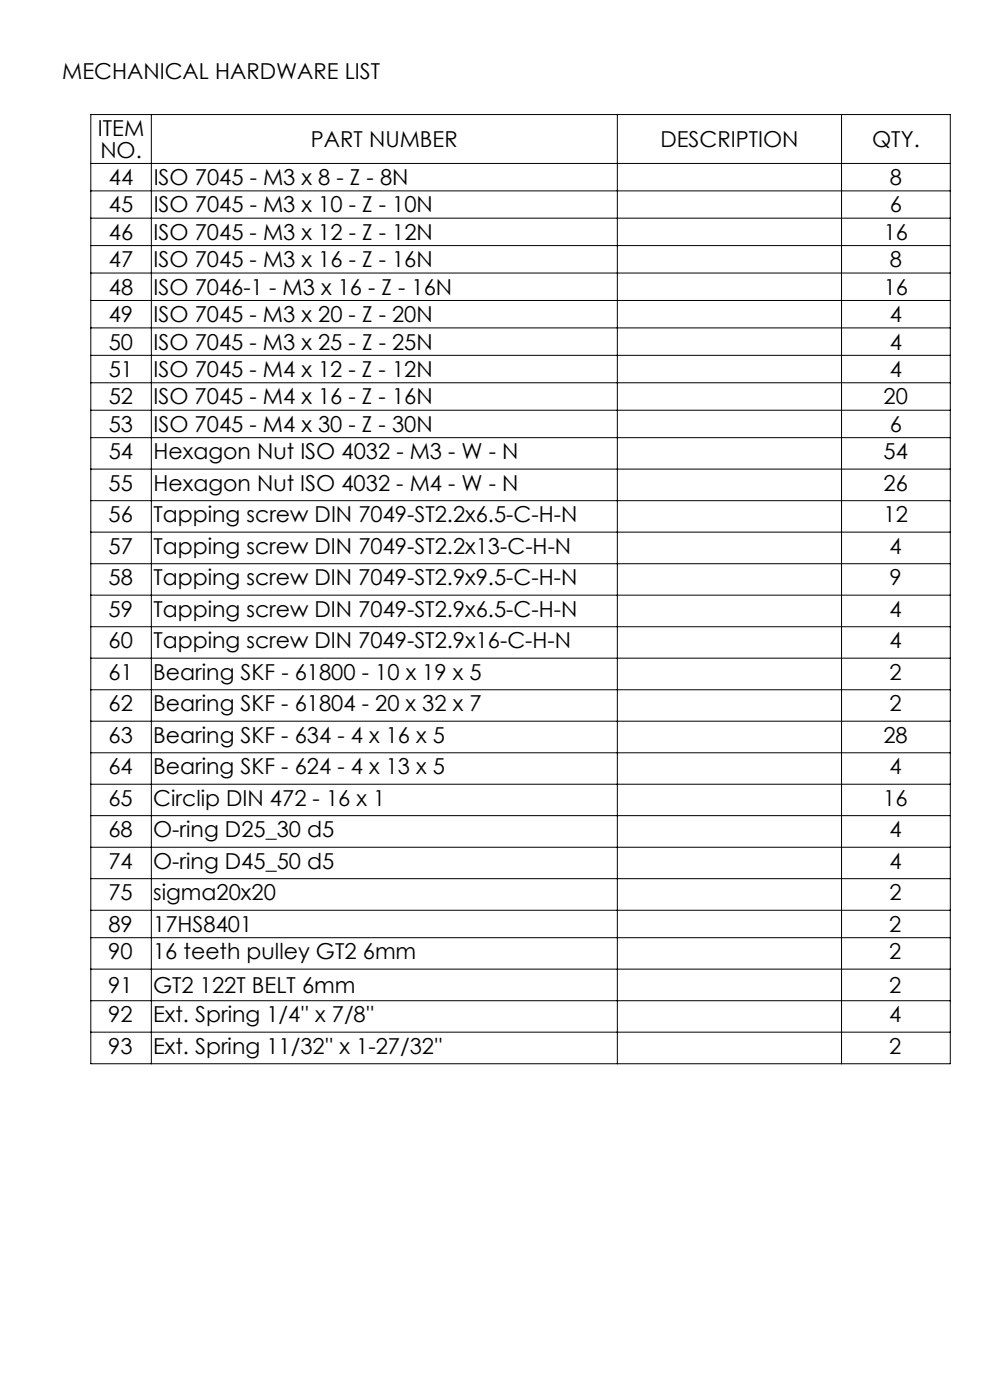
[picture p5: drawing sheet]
<svg xmlns="http://www.w3.org/2000/svg" width="210mm" height="297mm" viewBox="0 0 210 297" stroke-linecap="round" stroke-linejoin="round" font-family="sans-serif">
<defs><g id="words">
<g font-size="4.7">
<text x="13.2" y="16.7">MECHANICAL HARDWARE LIST</text>
<text x="20.8" y="28.9">ITEM</text>
<text x="21.3" y="33.4">NO.</text>
<text x="66" y="31.2">PART NUMBER</text>
<text x="140.1" y="31.2">DESCRIPTION</text>
<text x="185" y="31.2">QTY.</text>
<text x="23.1" y="39.2">44</text>
<text x="32.6" y="39.2">ISO 7045 - M3 x 8 - Z - 8N</text>
<text x="188.8" y="39.2">8</text>
<text x="23.1" y="45.1">45</text>
<text x="32.6" y="45.1">ISO 7045 - M3 x 10 - Z - 10N</text>
<text x="188.8" y="45.1">6</text>
<text x="23.1" y="50.9">46</text>
<text x="32.6" y="50.9">ISO 7045 - M3 x 12 - Z - 12N</text>
<text x="187.5" y="50.9">16</text>
<text x="23.1" y="56.7">47</text>
<text x="32.6" y="56.7">ISO 7045 - M3 x 16 - Z - 16N</text>
<text x="188.7" y="56.7">8</text>
<text x="23.1" y="62.5">48</text>
<text x="32.6" y="62.5">ISO 7046-1 - M3 x 16 - Z - 16N</text>
<text x="187.5" y="62.5">16</text>
<text x="23.1" y="68.3">49</text>
<text x="32.6" y="68.3">ISO 7045 - M3 x 20 - Z - 20N</text>
<text x="188.7" y="68.3">4</text>
<text x="23.1" y="74.2">50</text>
<text x="32.6" y="74.2">ISO 7045 - M3 x 25 - Z - 25N</text>
<text x="188.7" y="74.2">4</text>
<text x="23.1" y="80">51</text>
<text x="32.6" y="80">ISO 7045 - M4 x 12 - Z - 12N</text>
<text x="188.7" y="80">4</text>
<text x="23.1" y="85.8">52</text>
<text x="32.6" y="85.8">ISO 7045 - M4 x 16 - Z - 16N</text>
<text x="187.4" y="85.8">20</text>
<text x="23.1" y="91.6">53</text>
<text x="32.6" y="91.6">ISO 7045 - M4 x 30 - Z - 30N</text>
<text x="188.7" y="91.6">6</text>
<text x="23.1" y="97.4">54</text>
<text x="32.6" y="97.4">Hexagon Nut ISO 4032 - M3 - W - N</text>
<text x="187.4" y="97.4">54</text>
<text x="23" y="104.1">55</text>
<text x="32.6" y="104.1">Hexagon Nut ISO 4032 - M4 - W - N</text>
<text x="187.4" y="104.1">26</text>
<text x="23" y="110.8">56</text>
<text x="32.5" y="110.8">Tapping screw DIN 7049-ST2.2x6.5-C-H-N</text>
<text x="187.4" y="110.8">12</text>
<text x="23" y="117.5">57</text>
<text x="32.5" y="117.5">Tapping screw DIN 7049-ST2.2x13-C-H-N</text>
<text x="188.7" y="117.5">4</text>
<text x="23" y="124.2">58</text>
<text x="32.5" y="124.2">Tapping screw DIN 7049-ST2.9x9.5-C-H-N</text>
<text x="188.7" y="124.2">9</text>
<text x="23" y="130.8">59</text>
<text x="32.5" y="130.8">Tapping screw DIN 7049-ST2.9x6.5-C-H-N</text>
<text x="188.7" y="130.8">4</text>
<text x="23" y="137.5">60</text>
<text x="32.5" y="137.5">Tapping screw DIN 7049-ST2.9x16-C-H-N</text>
<text x="188.7" y="137.5">4</text>
<text x="23" y="144.2">61</text>
<text x="32.5" y="144.2">Bearing SKF - 61800 - 10 x 19 x 5</text>
<text x="188.7" y="144.2">2</text>
<text x="23" y="150.9">62</text>
<text x="32.5" y="150.9">Bearing SKF - 61804 - 20 x 32 x 7</text>
<text x="188.7" y="150.9">2</text>
<text x="23" y="157.6">63</text>
<text x="32.5" y="157.6">Bearing SKF - 634 - 4 x 16 x 5</text>
<text x="187.4" y="157.6">28</text>
<text x="23" y="164.3">64</text>
<text x="32.5" y="164.3">Bearing SKF - 624 - 4 x 13 x 5</text>
<text x="188.7" y="164.3">4</text>
<text x="23" y="170.9">65</text>
<text x="32.5" y="170.9">Circlip DIN 472 - 16 x 1</text>
<text x="187.4" y="170.9">16</text>
<text x="23" y="177.6">68</text>
<text x="32.5" y="177.6">O-ring D25_30 d5</text>
<text x="188.7" y="177.6">4</text>
<text x="23" y="184.3">74</text>
<text x="32.5" y="184.3">O-ring D45_50 d5</text>
<text x="188.7" y="184.3">4</text>
<text x="23" y="191">75</text>
<text x="32.5" y="191">sigma20x20</text>
<text x="188.6" y="191">2</text>
<text x="23" y="197.7">89</text>
<text x="32.5" y="197.7">17HS8401</text>
<text x="188.6" y="197.7">2</text>
<text x="23" y="203.5">90</text>
<text x="32.5" y="203.5">16 teeth pulley GT2 6mm</text>
<text x="188.6" y="203.5">2</text>
<text x="23" y="210.6">91</text>
<text x="32.5" y="210.6">GT2 122T BELT 6mm</text>
<text x="188.6" y="210.6">2</text>
<text x="23" y="216.9">92</text>
<text x="32.5" y="216.9">Ext. Spring 1/4'' x 7/8''</text>
<text x="188.6" y="216.9">4</text>
<text x="23" y="223.5">93</text>
<text x="32.5" y="223.5">Ext. Spring 11/32'' x 1-27/32''</text>
<text x="188.6" y="223.5">2</text>
</g>
</g></defs>
<g fill="none" stroke="#000" stroke-width=".21">
<path d="M19.3 24.3h182.3v201.4h-182.3zM19.3 34.7h182.3M32.1 24.3v201.4M131 24.3v201.4M178.5 24.3v201.4M19.3 40.5h182.3M19.3 46.3h182.3M19.3 52.1h182.3M19.3 57.9h182.3M19.3 63.7h182.3M19.3 69.6h182.3M19.3 75.4h182.3"/>
<path d="M19.3 81.2h182.3M19.3 87h182.3M19.3 92.8h182.3M19.3 99.5h182.3M19.3 106.2h182.3M19.3 112.9h182.3M19.3 119.6h182.3M19.3 126.3h182.3M19.3 133h182.3M19.3 139.6h182.3M19.3 146.3h182.3M19.3 153h182.3"/>
<path d="M19.3 159.7h182.3M19.3 166.4h182.3M19.3 173h182.3M19.3 179.7h182.3M19.3 186.4h182.3M19.3 193.1h182.3M19.3 198.9h182.3M19.3 205.6h182.3M19.3 212.3h182.3M19.3 219h182.3"/>
</g>
<use href="#words"/>
</svg>
